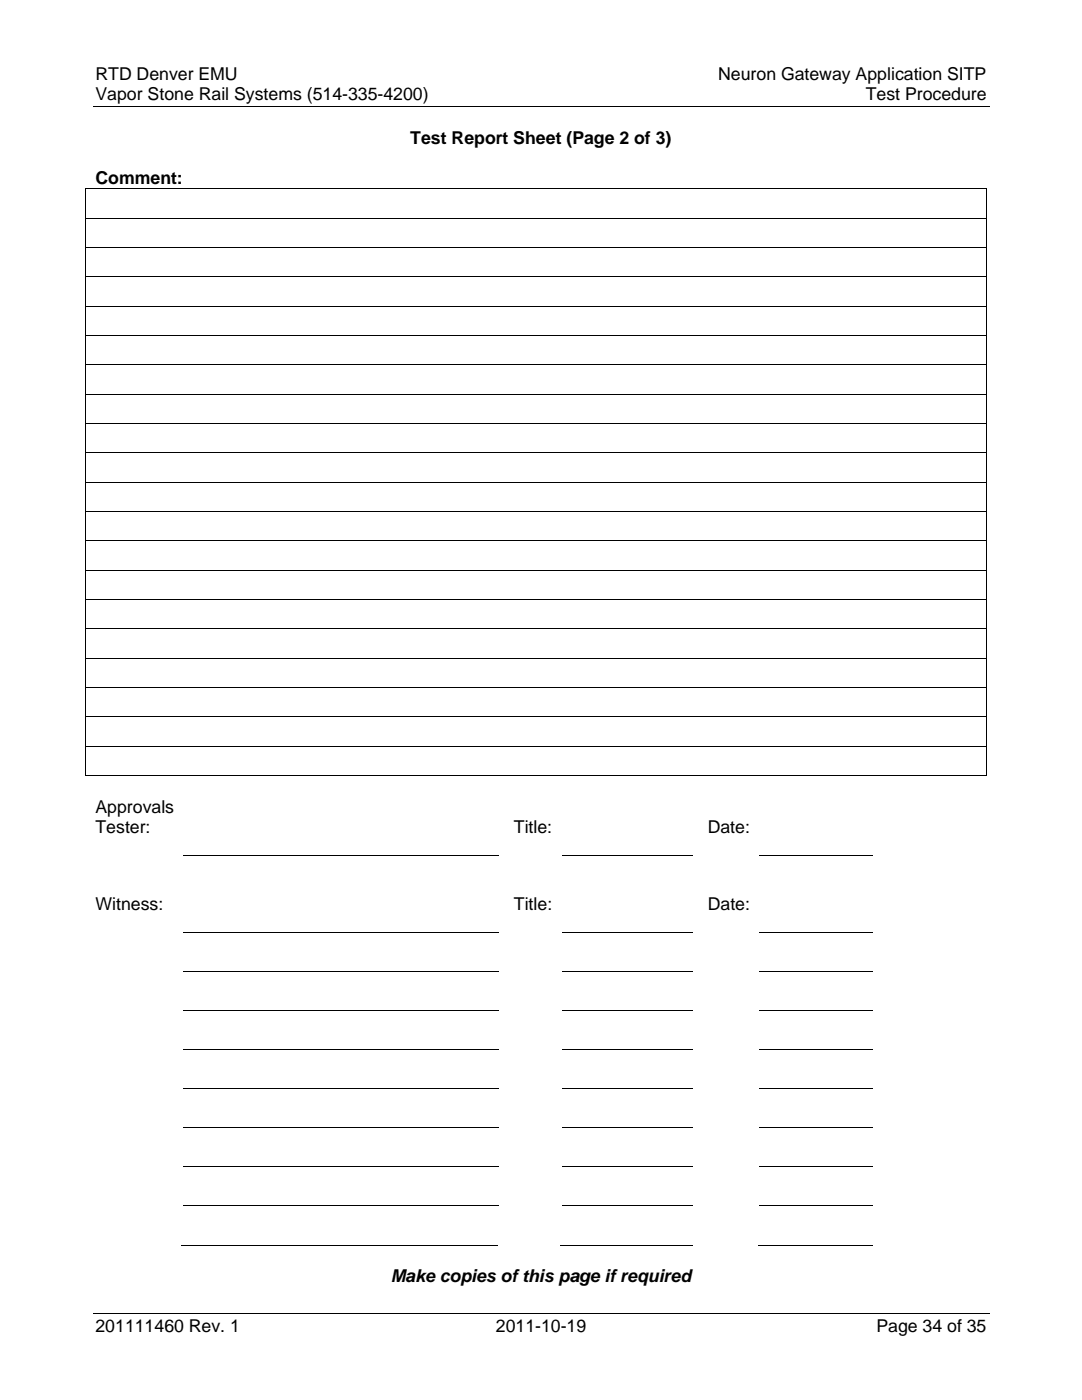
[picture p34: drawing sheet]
<svg xmlns="http://www.w3.org/2000/svg" width="216mm" height="279mm" viewBox="0 0 216 279" stroke-linecap="round" stroke-linejoin="round" font-family="sans-serif">
<defs><g id="words">
<g font-size="3.5">
<text x="19" y="16">RTD Denver EMU</text>
<text x="143.3" y="16">Neuron Gateway Application SITP</text>
<text x="19" y="20">Vapor Stone Rail Systems (514-335-4200)</text>
<text x="172.7" y="20">Test Procedure</text>
<text x="81.9" y="28.7">Test Report Sheet (Page 2 of 3)</text>
<text x="19" y="36.8">Comment:</text>
<text x="19" y="162.2">Approvals</text>
<text x="19" y="166.2">Tester:</text>
<text x="102.5" y="166.2">Title:</text>
<text x="141.2" y="166.2">Date:</text>
<text x="19" y="181.7">Witness:</text>
<text x="102.5" y="181.7">Title:</text>
<text x="141.2" y="181.7">Date:</text>
<text x="78" y="255.9">Make copies of this page if required</text>
<text x="19" y="265.9">201111460 Rev. 1</text>
<text x="98.9" y="265.9">2011-10-19</text>
<text x="174.9" y="265.9">Page 34 of 35</text>
</g>
</g></defs>
<g fill="none" stroke="#000" stroke-width=".2">
<path d="M17.1 37.7h179.8M17.1 37.7v5.7M18.5 21.3h178.9M196.8 37.7v5.7M17.1 43.5h179.8M17.1 49.4h179.8M17.1 55.2h179.8M17.1 43.6v5.7M17.1 49.4v5.7M17.1 55.3v5.7M196.8 43.6v5.7M196.8 49.4v5.7"/>
<path d="M196.8 55.3v5.7M17.1 61.1h179.8M17.1 66.9h179.8M17.1 72.8h179.8M17.1 78.6h179.8M17.1 61.2v5.6M17.1 67v5.7M17.1 72.9v5.6M17.1 78.7v5.7M196.8 61.2v5.6M196.8 67v5.7M196.8 72.9v5.6"/>
<path d="M196.8 78.7v5.7M17.1 84.5h179.8M17.1 90.4h179.8M17.1 96.2h179.8M17.1 84.6v5.7M17.1 90.4v5.7M17.1 96.3v5.7M196.8 84.6v5.7M196.8 90.4v5.7M196.8 96.3v5.7M17.1 102.1h179.8M17.1 107.9h179.8"/>
<path d="M17.1 113.8h179.8M17.1 119.6h179.8M17.1 102.2v5.6M17.1 108v5.7M17.1 113.9v5.6M17.1 119.7v5.7M196.8 102.2v5.6M196.8 108v5.7M196.8 113.9v5.6M196.8 119.7v5.7M17.1 125.5h179.8M17.1 131.3h179.8"/>
<path d="M17.1 137.2h179.8M17.1 125.6v5.7M17.1 131.4v5.7M17.1 137.3v5.7M196.8 125.6v5.7M196.8 131.4v5.7M196.8 137.3v5.7M17.1 143.1h179.8M17.1 148.9h179.8M17.1 154.8h179.7M17.1 143.2v5.6M17.1 149v5.9"/>
<path d="M196.8 143.2v5.6M196.8 149v5.9M36.5 170.7h62.9M112.1 170.7h26.1M151.5 170.7h22.7M36.5 186.1h62.9M36.5 193.9h62.9M112.1 186.1h26.1M112.1 193.9h26.1M151.5 186.1h22.7M151.5 193.9h22.7M36.5 201.7h62.9"/>
<path d="M36.5 209.5h62.9M36.5 217.3h62.9M112.1 201.7h26.1M112.1 209.5h26.1M112.1 217.3h26.1M151.5 201.7h22.7M151.5 209.5h22.7M151.5 217.3h22.7M36.5 225.1h62.9M36.5 232.9h62.9M112.1 225.1h26.1M112.1 232.9h26.1"/>
<path d="M151.5 225.1h22.7M151.5 232.9h22.7M36.3 248.5h63.1M36.5 240.7h62.9M111.8 248.5h26.4M112.1 240.7h26.1M151.3 248.5h22.9M151.5 240.7h22.7M18.5 262.2h178.9"/>
</g>
<path d="M17.1 37.6h.1v.1h-.1zM196.8 37.6h.1v.1h-.1zM196.8 154.7h.1v.2h-.1z" fill="#000"/>
<use href="#words"/>
</svg>
